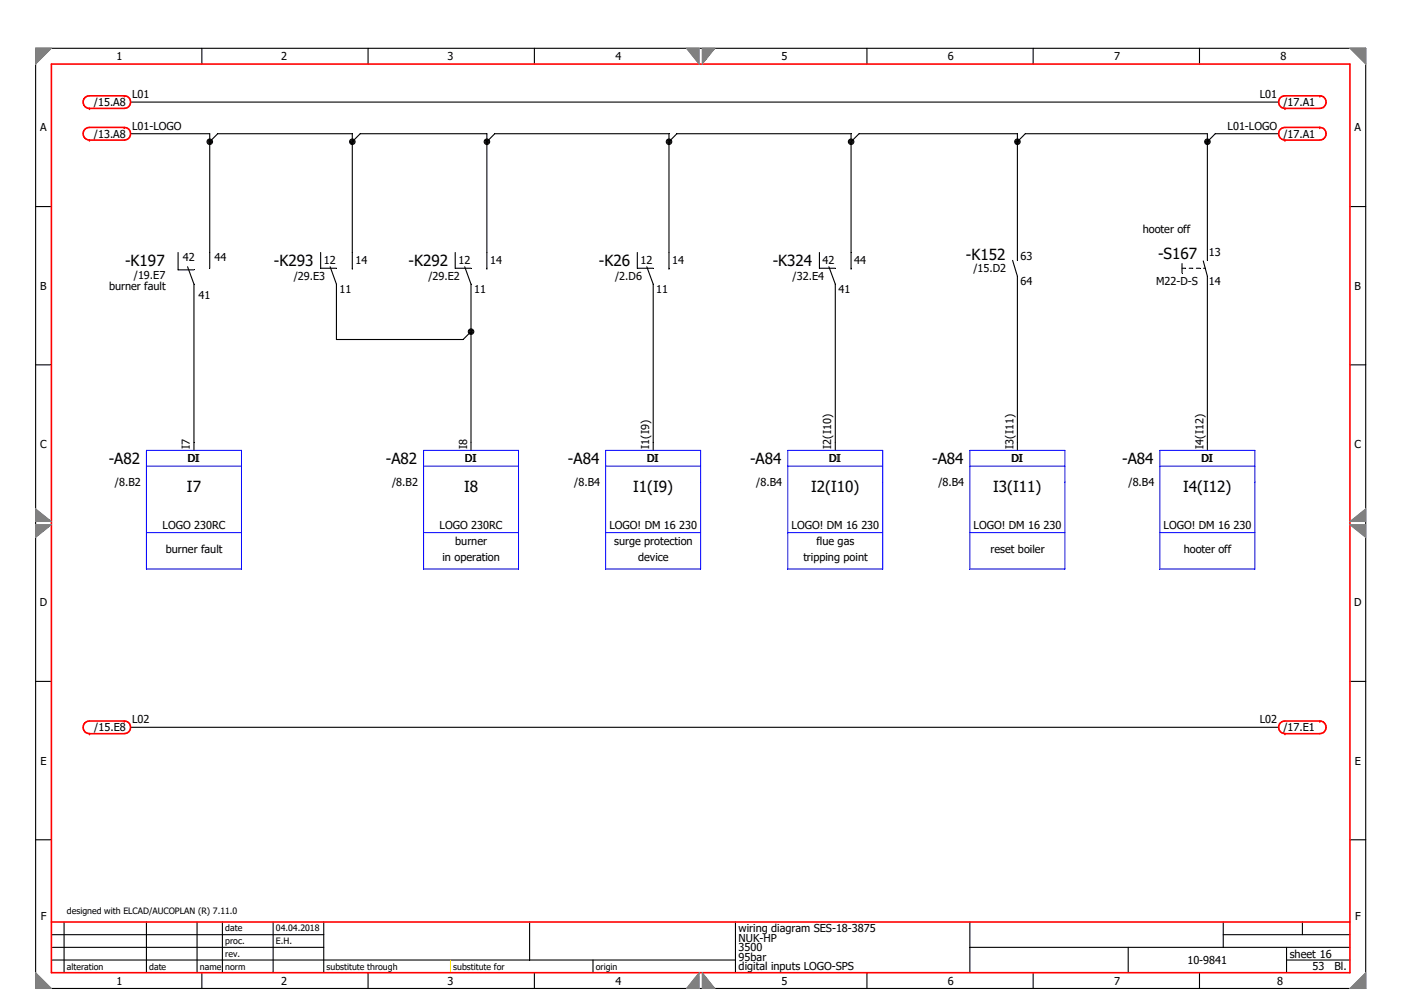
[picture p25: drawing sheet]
<svg xmlns="http://www.w3.org/2000/svg" width="297mm" height="210mm" viewBox="0 0 297 210" stroke-linecap="round" stroke-linejoin="round" font-family="sans-serif">
<defs><g id="words">
<g font-size="3.2">
<text x="26.5" y="56.4">-K197</text>
<text x="58.1" y="56.4">-K293</text>
<text x="86.6" y="56.4">-K292</text>
<text x="127" y="56.4">-K26</text>
<text x="163.8" y="56.4">-K324</text>
<text x="204.8" y="55.1">-K152</text>
<text x="245.5" y="54.9">-S167</text>
<text x="23" y="98.4">-A82</text>
<text x="81.8" y="98.4">-A82</text>
<text x="120.4" y="98.4">-A84</text>
<text x="159" y="98.4">-A84</text>
<text x="197.6" y="98.4">-A84</text>
<text x="237.9" y="98.4">-A84</text>
<text x="39.6" y="104.4">I7</text>
<text x="98.4" y="104.4">I8</text>
<text x="134.3" y="104.4">I1(I9)</text>
<text x="172" y="104.4">I2(I10)</text>
<text x="210.6" y="104.4">I3(I11)</text>
<text x="250.9" y="104.4">I4(I12)</text>
</g>
<g font-size="2.3">
<text x="24.7" y="12.8">1</text>
<text x="59.6" y="12.8">2</text>
<text x="94.9" y="12.8">3</text>
<text x="130.5" y="12.8">4</text>
<text x="165.7" y="12.8">5</text>
<text x="201" y="12.8">6</text>
<text x="236.2" y="12.8">7</text>
<text x="271.5" y="12.8">8</text>
<text x="19.9" y="22.5">/15.A8</text>
<text x="28" y="20.8">L01</text>
<text x="267.1" y="20.8">L01</text>
<text x="272.1" y="22.5">/17.A1</text>
<text x="8.5" y="27.9">A</text>
<text x="19.9" y="29.2">/13.A8</text>
<text x="28" y="27.5">L01-LOGO</text>
<text x="260.3" y="27.5">L01-LOGO</text>
<text x="272.1" y="29.2">/17.A1</text>
<text x="287.2" y="27.9">A</text>
<text x="242.3" y="49.4">hooter off</text>
<text x="28.4" y="59.1">/19.E7</text>
<text x="38.8" y="55.4">42</text>
<text x="45.5" y="55.4">44</text>
<text x="62.3" y="59.4">/29.E3</text>
<text x="68.6" y="56.1">12</text>
<text x="75.4" y="56.1">14</text>
<text x="90.8" y="59.4">/29.E2</text>
<text x="97.2" y="56.1">12</text>
<text x="103.9" y="56.1">14</text>
<text x="130.4" y="59.4">/2.D6</text>
<text x="135.8" y="56.1">12</text>
<text x="142.5" y="56.1">14</text>
<text x="168.1" y="59.4">/32.E4</text>
<text x="174.4" y="56.1">42</text>
<text x="181.1" y="56.1">44</text>
<text x="206.4" y="57.7">/15.D2</text>
<text x="216.4" y="55.1">63</text>
<text x="256.3" y="54.4">13</text>
<text x="8.5" y="61.4">B</text>
<text x="23.1" y="61.4">burner fault</text>
<text x="42.1" y="63.5">41</text>
<text x="72" y="62.1">11</text>
<text x="100.5" y="62.1">11</text>
<text x="139.1" y="62.1">11</text>
<text x="177.8" y="62.1">41</text>
<text x="216.4" y="60.4">64</text>
<text x="245.1" y="60.4">M22-D-S</text>
<text x="256.3" y="60.4">14</text>
<text x="287.2" y="61.4">B</text>
<text x="8.5" y="95">C</text>
<text x="40.3" y="95.2" transform="rotate(-90 40.3 95.2)">I7</text>
<text x="99" y="95.2" transform="rotate(-90 99 95.2)">I8</text>
<text x="137.6" y="95.2" transform="rotate(-90 137.6 95.2)">I1(I9)</text>
<text x="176.3" y="95.2" transform="rotate(-90 176.3 95.2)">I2(I10)</text>
<text x="214.9" y="95.2" transform="rotate(-90 214.9 95.2)">I3(I11)</text>
<text x="255.1" y="95.2" transform="rotate(-90 255.1 95.2)">I4(I12)</text>
<text x="287.2" y="95">C</text>
<text x="39.9" y="98">DI</text>
<text x="98.7" y="98">DI</text>
<text x="137.3" y="98">DI</text>
<text x="175.9" y="98">DI</text>
<text x="214.5" y="98">DI</text>
<text x="254.8" y="98">DI</text>
<text x="24.4" y="103.1">/8.B2</text>
<text x="83.1" y="103.1">/8.B2</text>
<text x="121.7" y="103.1">/8.B4</text>
<text x="160.4" y="103.1">/8.B4</text>
<text x="199" y="103.1">/8.B4</text>
<text x="239.3" y="103.1">/8.B4</text>
<text x="34.5" y="112.1">LOGO 230RC</text>
<text x="93.2" y="112.1">LOGO 230RC</text>
<text x="129.2" y="112.1">LOGO! DM 16 230</text>
<text x="167.8" y="112.1">LOGO! DM 16 230</text>
<text x="206.4" y="112.1">LOGO! DM 16 230</text>
<text x="246.7" y="112.1">LOGO! DM 16 230</text>
<text x="35.2" y="117.3">burner fault</text>
<text x="93.8" y="119">in operation</text>
<text x="96.5" y="115.7">burner</text>
<text x="130.2" y="115.7">surge protection</text>
<text x="135.3" y="119">device</text>
<text x="170.3" y="119">tripping point</text>
<text x="173.1" y="115.7">flue gas</text>
<text x="210" y="117.3">reset boiler</text>
<text x="251" y="117.3">hooter off</text>
<text x="8.4" y="128.6">D</text>
<text x="287.1" y="128.6">D</text>
<text x="20" y="155.1">/15.E8</text>
<text x="28" y="153.4">L02</text>
<text x="267.1" y="153.4">L02</text>
<text x="272.1" y="155.1">/17.E1</text>
<text x="8.6" y="162.2">E</text>
<text x="287.2" y="162.2">E</text>
<text x="8.6" y="195.1">F</text>
<text x="156.6" y="197.7">wiring diagram SES-18-3875</text>
<text x="287.3" y="195.1">F</text>
<text x="156.6" y="201.8">3500</text>
<text x="156.6" y="199.8">NUK-HP</text>
<text x="156.6" y="203.8">95bar</text>
<text x="273.4" y="203.1">sheet 16</text>
<text x="24.7" y="208.8">1</text>
<text x="59.6" y="208.8">2</text>
<text x="94.9" y="208.8">3</text>
<text x="130.5" y="208.8">4</text>
<text x="156.6" y="205.8">digital inputs LOGO-SPS</text>
<text x="165.7" y="208.8">5</text>
<text x="201" y="208.8">6</text>
<text x="236.2" y="208.8">7</text>
<text x="251.8" y="204.5">10-9841</text>
<text x="270.8" y="208.8">8</text>
<text x="278.3" y="205.8">53</text>
<text x="283" y="205.8">Bl.</text>
</g>
<g font-size="1.9">
<text x="14.2" y="193.9">designed with ELCAD/AUCOPLAN (R) 7.11.0</text>
<text x="47.8" y="197.6">date</text>
<text x="58.5" y="197.6">04.04.2018</text>
<text x="47.8" y="200.3">proc.</text>
<text x="47.8" y="202.9">rev.</text>
<text x="58.5" y="200.3">E.H.</text>
<text x="14.2" y="205.6">alteration</text>
<text x="31.6" y="205.6">date</text>
<text x="42.4" y="205.6">name</text>
<text x="47.8" y="205.6">norm</text>
<text x="69.3" y="205.6">substitute through</text>
<text x="96.1" y="205.6">substitute for</text>
<text x="126.3" y="205.6">origin</text>
</g>
</g></defs>
<g fill="none" stroke="#000" stroke-width=".23">
<path d="M7.6 10.2h282v199.5h-282zM42.8 10.2v3.4M78 10.2v3.4M113.3 10.2v3.4M183.8 10.2v3.4M219.1 10.2v3.4M254.3 10.2v3.4M27.7 28.4h16.8v28.5M27.7 21.7h243.4M44.5 30.1l1.7-1.7h28.5v28.5M74.7 30.1l1.7-1.7h26.8v28.5M103.2 30.1l1.7-1.7h36.9v28.5"/>
<path d="M141.8 30.1l1.7-1.7h36.9v28.5M180.4 30.1l1.7-1.7h33.6v26.8M215.7 30.1l1.7-1.7h38.6v26.8M271.1 28.4h-13.4l-1.7 1.7M7.6 43.8h3.3M37.8 53.6v3.6h3.3M39.8 56.6l1.3 3.7v35.2M68 53.6v3.3h3.3M70 56.6l1.3 3.7v11.7h26.9l1.7-1.7M74.7 56.9h.1M96.5 53.6v3.3h3.4M98.5 56.6l1.4 3.7v35.2"/>
<path d="M103.2 56.9h.1M135.1 53.6v3.3h3.4M137.1 56.6l1.4 3.7v35.2M141.8 56.9h.1M173.7 53.6v3.3h3.4M175.7 56.6l1.4 3.7v35.2M180.4 56.9h.1M214.7 55.2l1 3.4v36.9M250.6 56.9h.8M250.6 55.9v2M252.1 56.9h.8M253.7 56.9h.7"/>
<path d="M255.1 55.4l.9 3.2v36.9M255.2 56.9h.3M286.2 43.8h3.4M7.6 77.4h3.3M286.2 77.4h3.4M7.6 144.5h3.3M27.7 154.3h243.4M286.2 144.5h3.4M7.6 178.1h3.3M286.2 178.1h3.4M10.9 198.2h57.7M13.6 195.6v10.7"/>
<path d="M31 195.6v10.7M41.8 195.6v10.7M47.2 195.6v10.7M57.9 195.6v10.7M68.6 195.6v10.7M112.3 195.6v8M155.9 195.6v10.7M205.6 195.6v10.7M259.4 198.2h26.8M259.4 195.6v5.3M276.1 195.6v2.6M10.9 203.6h145"/>
<path d="M10.9 200.9h57.7M42.8 206.3v3.4M78 206.3v3.4M113.3 206.3v3.4M125.7 203.6v2.7M183.8 206.3v3.4M205.6 200.9h80.6M219.1 206.3v3.4M239.2 200.9v5.4M254.3 206.3v3.4M272.8 203.6h13.4M272.8 200.9v5.4"/>
<circle cx="44.5" cy="30.1" r=".42"/>
<circle cx="44.5" cy="30.1" r=".58"/>
<circle cx="44.5" cy="30.1" r=".24"/>
<circle cx="74.7" cy="30.1" r=".42"/>
<circle cx="74.7" cy="30.1" r=".58"/>
<circle cx="74.7" cy="30.1" r=".24"/>
<circle cx="103.2" cy="30.1" r=".42"/>
<circle cx="103.2" cy="30.1" r=".58"/>
<circle cx="103.2" cy="30.1" r=".24"/>
<circle cx="141.8" cy="30.1" r=".42"/>
<circle cx="141.8" cy="30.1" r=".58"/>
<circle cx="141.8" cy="30.1" r=".24"/>
<circle cx="180.4" cy="30.1" r=".42"/>
<circle cx="180.5" cy="30.1" r=".58"/>
<circle cx="180.5" cy="30.1" r=".24"/>
<circle cx="215.7" cy="30.1" r=".42"/>
<circle cx="215.7" cy="30.1" r=".58"/>
<circle cx="215.7" cy="30.1" r=".24"/>
<circle cx="256" cy="30.1" r=".42"/>
<circle cx="256" cy="30.1" r=".58"/>
<circle cx="256" cy="30.1" r=".24"/>
<circle cx="99.9" cy="70.3" r=".42"/>
<circle cx="99.9" cy="70.3" r=".58"/>
<circle cx="99.9" cy="70.3" r=".24"/>
</g>
<path d="M95.5 203.6v2.7" fill="none" stroke="#ff0" stroke-width=".21"/>
<path d="M10.9 195.6h275.3" fill="none" stroke="#f00" stroke-width=".34"/>
<path d="M286.2 13.6v192.7" fill="none" stroke="#f00" stroke-width=".34"/>
<path d="M10.9 206.3h275.3" fill="none" stroke="#f00" stroke-width=".34"/>
<path d="M10.9 13.6v192.7" fill="none" stroke="#f00" stroke-width=".34"/>
<path d="M10.9 13.6h275.3" fill="none" stroke="#f00" stroke-width=".34"/>
<path d="M26.7 22.9l-.4 .1" fill="none" stroke="#f00" stroke-width=".34"/>
<path d="M27 22.8l-.3 .1" fill="none" stroke="#f00" stroke-width=".34"/>
<path d="M27.3 22.6l-.3 .2" fill="none" stroke="#f00" stroke-width=".34"/>
<path d="M27.5 22.3l-.2 .3" fill="none" stroke="#f00" stroke-width=".34"/>
<path d="M27.6 22l-.1 .3" fill="none" stroke="#f00" stroke-width=".34"/>
<path d="M27.7 21.7l-.1 .3" fill="none" stroke="#f00" stroke-width=".34"/>
<path d="M27.6 21.3l.1 .4" fill="none" stroke="#f00" stroke-width=".34"/>
<path d="M27.5 21l.1 .3" fill="none" stroke="#f00" stroke-width=".34"/>
<path d="M27.3 20.7l.2 .3" fill="none" stroke="#f00" stroke-width=".34"/>
<path d="M27 20.5l.3 .2" fill="none" stroke="#f00" stroke-width=".34"/>
<path d="M26.7 20.4l.3 .1" fill="none" stroke="#f00" stroke-width=".34"/>
<path d="M26.3 20.3l.4 .1" fill="none" stroke="#f00" stroke-width=".34"/>
<circle cx="26.3" cy="20.3" r=".17" fill="#f00"/>
<path d="M19 20.3h7.3" fill="none" stroke="#f00" stroke-width=".34"/>
<path d="M19 23h7.3" fill="none" stroke="#f00" stroke-width=".34"/>
<path d="M19 20.3l-.4 .1" fill="none" stroke="#f00" stroke-width=".34"/>
<path d="M18.6 20.4l-.3 .1" fill="none" stroke="#f00" stroke-width=".34"/>
<path d="M18.3 20.5l-.3 .2" fill="none" stroke="#f00" stroke-width=".34"/>
<path d="M18 20.7l-.2 .3" fill="none" stroke="#f00" stroke-width=".34"/>
<path d="M17.8 21l-.1 .3" fill="none" stroke="#f00" stroke-width=".34"/>
<path d="M17.7 21.3l-.1 .4" fill="none" stroke="#f00" stroke-width=".34"/>
<path d="M17.6 21.7l.1 .3" fill="none" stroke="#f00" stroke-width=".34"/>
<path d="M17.7 22l.1 .3" fill="none" stroke="#f00" stroke-width=".34"/>
<path d="M17.8 22.3l.2 .3" fill="none" stroke="#f00" stroke-width=".34"/>
<path d="M18 22.6l.3 .2" fill="none" stroke="#f00" stroke-width=".34"/>
<path d="M18.3 22.8l.3 .1" fill="none" stroke="#f00" stroke-width=".34"/>
<path d="M18.6 22.9l.4 .1" fill="none" stroke="#f00" stroke-width=".34"/>
<circle cx="19" cy="23" r=".17" fill="#f00"/>
<path d="M26.7 29.7h-.4" fill="none" stroke="#f00" stroke-width=".34"/>
<path d="M27 29.5l-.3 .2" fill="none" stroke="#f00" stroke-width=".34"/>
<path d="M27.3 29.3l-.3 .2" fill="none" stroke="#f00" stroke-width=".34"/>
<path d="M27.5 29l-.2 .3" fill="none" stroke="#f00" stroke-width=".34"/>
<path d="M27.6 28.7l-.1 .3" fill="none" stroke="#f00" stroke-width=".34"/>
<path d="M27.7 28.4l-.1 .3" fill="none" stroke="#f00" stroke-width=".34"/>
<path d="M27.6 28l.1 .4" fill="none" stroke="#f00" stroke-width=".34"/>
<path d="M27.5 27.7l.1 .3" fill="none" stroke="#f00" stroke-width=".34"/>
<path d="M27.3 27.4l.2 .3" fill="none" stroke="#f00" stroke-width=".34"/>
<path d="M27 27.2l.3 .2" fill="none" stroke="#f00" stroke-width=".34"/>
<path d="M26.7 27.1l.3 .1" fill="none" stroke="#f00" stroke-width=".34"/>
<path d="M26.3 27l.4 .1" fill="none" stroke="#f00" stroke-width=".34"/>
<circle cx="26.3" cy="27" r=".17" fill="#f00"/>
<path d="M19 27h7.3" fill="none" stroke="#f00" stroke-width=".34"/>
<path d="M19 29.7h7.3" fill="none" stroke="#f00" stroke-width=".34"/>
<path d="M19 27l-.4 .1" fill="none" stroke="#f00" stroke-width=".34"/>
<path d="M18.6 27.1l-.3 .1" fill="none" stroke="#f00" stroke-width=".34"/>
<path d="M18.3 27.2l-.3 .2" fill="none" stroke="#f00" stroke-width=".34"/>
<path d="M18 27.4l-.2 .3" fill="none" stroke="#f00" stroke-width=".34"/>
<path d="M17.8 27.7l-.1 .3" fill="none" stroke="#f00" stroke-width=".34"/>
<path d="M17.7 28l-.1 .4" fill="none" stroke="#f00" stroke-width=".34"/>
<path d="M17.6 28.4l.1 .3" fill="none" stroke="#f00" stroke-width=".34"/>
<path d="M17.7 28.7l.1 .3" fill="none" stroke="#f00" stroke-width=".34"/>
<path d="M17.8 29l.2 .3" fill="none" stroke="#f00" stroke-width=".34"/>
<path d="M18 29.3l.3 .2" fill="none" stroke="#f00" stroke-width=".34"/>
<path d="M18.3 29.5l.3 .2" fill="none" stroke="#f00" stroke-width=".34"/>
<path d="M18.6 29.7h.4" fill="none" stroke="#f00" stroke-width=".34"/>
<circle cx="19" cy="29.7" r=".17" fill="#f00"/>
<path d="M26.7 155.6h-.4" fill="none" stroke="#f00" stroke-width=".34"/>
<path d="M27 155.4l-.3 .2" fill="none" stroke="#f00" stroke-width=".34"/>
<path d="M27.3 155.2l-.3 .2" fill="none" stroke="#f00" stroke-width=".34"/>
<path d="M27.5 154.9l-.2 .3" fill="none" stroke="#f00" stroke-width=".34"/>
<path d="M27.6 154.6l-.1 .3" fill="none" stroke="#f00" stroke-width=".34"/>
<path d="M27.7 154.3l-.1 .3" fill="none" stroke="#f00" stroke-width=".34"/>
<path d="M27.6 153.9l.1 .4" fill="none" stroke="#f00" stroke-width=".34"/>
<path d="M27.5 153.6l.1 .3" fill="none" stroke="#f00" stroke-width=".34"/>
<path d="M27.3 153.3l.2 .3" fill="none" stroke="#f00" stroke-width=".34"/>
<path d="M27 153.1l.3 .2" fill="none" stroke="#f00" stroke-width=".34"/>
<path d="M26.7 153l.3 .1" fill="none" stroke="#f00" stroke-width=".34"/>
<path d="M26.3 152.9l.4 .1" fill="none" stroke="#f00" stroke-width=".34"/>
<circle cx="26.3" cy="152.9" r=".17" fill="#f00"/>
<path d="M19 152.9h7.3" fill="none" stroke="#f00" stroke-width=".34"/>
<path d="M19 155.6h7.3" fill="none" stroke="#f00" stroke-width=".34"/>
<path d="M19 152.9l-.4 .1" fill="none" stroke="#f00" stroke-width=".34"/>
<path d="M18.6 153l-.3 .1" fill="none" stroke="#f00" stroke-width=".34"/>
<path d="M18.3 153.1l-.3 .2" fill="none" stroke="#f00" stroke-width=".34"/>
<path d="M18 153.3l-.2 .3" fill="none" stroke="#f00" stroke-width=".34"/>
<path d="M17.8 153.6l-.1 .3" fill="none" stroke="#f00" stroke-width=".34"/>
<path d="M17.7 153.9l-.1 .4" fill="none" stroke="#f00" stroke-width=".34"/>
<path d="M17.6 154.3l.1 .3" fill="none" stroke="#f00" stroke-width=".34"/>
<path d="M17.7 154.6l.1 .3" fill="none" stroke="#f00" stroke-width=".34"/>
<path d="M17.8 154.9l.2 .3" fill="none" stroke="#f00" stroke-width=".34"/>
<path d="M18 155.2l.3 .2" fill="none" stroke="#f00" stroke-width=".34"/>
<path d="M18.3 155.4l.3 .2" fill="none" stroke="#f00" stroke-width=".34"/>
<path d="M18.6 155.6h.4" fill="none" stroke="#f00" stroke-width=".34"/>
<circle cx="19" cy="155.6" r=".17" fill="#f00"/>
<path d="M272.4 20.3l-.3 .1" fill="none" stroke="#f00" stroke-width=".34"/>
<path d="M272.1 20.4l-.3 .1" fill="none" stroke="#f00" stroke-width=".34"/>
<path d="M271.8 20.5l-.3 .2" fill="none" stroke="#f00" stroke-width=".34"/>
<path d="M271.5 20.7l-.2 .3" fill="none" stroke="#f00" stroke-width=".34"/>
<path d="M271.3 21l-.2 .3" fill="none" stroke="#f00" stroke-width=".34"/>
<path d="M271.1 21.3v.4" fill="none" stroke="#f00" stroke-width=".34"/>
<path d="M271.1 21.7v.3" fill="none" stroke="#f00" stroke-width=".34"/>
<path d="M271.1 22l.2 .3" fill="none" stroke="#f00" stroke-width=".34"/>
<path d="M271.3 22.3l.2 .3" fill="none" stroke="#f00" stroke-width=".34"/>
<path d="M271.5 22.6l.3 .2" fill="none" stroke="#f00" stroke-width=".34"/>
<path d="M271.8 22.8l.3 .1" fill="none" stroke="#f00" stroke-width=".34"/>
<path d="M272.1 22.9l.3 .1" fill="none" stroke="#f00" stroke-width=".34"/>
<circle cx="272.4" cy="23" r=".17" fill="#f00"/>
<path d="M272.4 20.3h7.4" fill="none" stroke="#f00" stroke-width=".34"/>
<path d="M272.4 23h7.4" fill="none" stroke="#f00" stroke-width=".34"/>
<path d="M280.2 22.9l-.4 .1" fill="none" stroke="#f00" stroke-width=".34"/>
<path d="M280.5 22.8l-.3 .1" fill="none" stroke="#f00" stroke-width=".34"/>
<path d="M280.8 22.6l-.3 .2" fill="none" stroke="#f00" stroke-width=".34"/>
<path d="M281 22.3l-.2 .3" fill="none" stroke="#f00" stroke-width=".34"/>
<path d="M281.1 22l-.1 .3" fill="none" stroke="#f00" stroke-width=".34"/>
<path d="M281.2 21.7l-.1 .3" fill="none" stroke="#f00" stroke-width=".34"/>
<path d="M281.1 21.3l.1 .4" fill="none" stroke="#f00" stroke-width=".34"/>
<path d="M281 21l.1 .3" fill="none" stroke="#f00" stroke-width=".34"/>
<path d="M280.8 20.7l.2 .3" fill="none" stroke="#f00" stroke-width=".34"/>
<path d="M280.5 20.5l.3 .2" fill="none" stroke="#f00" stroke-width=".34"/>
<path d="M280.2 20.4l.3 .1" fill="none" stroke="#f00" stroke-width=".34"/>
<path d="M279.8 20.3l.4 .1" fill="none" stroke="#f00" stroke-width=".34"/>
<circle cx="279.8" cy="20.3" r=".17" fill="#f00"/>
<path d="M272.4 27l-.3 .1" fill="none" stroke="#f00" stroke-width=".34"/>
<path d="M272.1 27.1l-.3 .1" fill="none" stroke="#f00" stroke-width=".34"/>
<path d="M271.8 27.2l-.3 .2" fill="none" stroke="#f00" stroke-width=".34"/>
<path d="M271.5 27.4l-.2 .3" fill="none" stroke="#f00" stroke-width=".34"/>
<path d="M271.3 27.7l-.2 .3" fill="none" stroke="#f00" stroke-width=".34"/>
<path d="M271.1 28v.4" fill="none" stroke="#f00" stroke-width=".34"/>
<path d="M271.1 28.4v.3" fill="none" stroke="#f00" stroke-width=".34"/>
<path d="M271.1 28.7l.2 .3" fill="none" stroke="#f00" stroke-width=".34"/>
<path d="M271.3 29l.2 .3" fill="none" stroke="#f00" stroke-width=".34"/>
<path d="M271.5 29.3l.3 .2" fill="none" stroke="#f00" stroke-width=".34"/>
<path d="M271.8 29.5l.3 .2" fill="none" stroke="#f00" stroke-width=".34"/>
<path d="M272.1 29.7h.3" fill="none" stroke="#f00" stroke-width=".34"/>
<circle cx="272.4" cy="29.7" r=".17" fill="#f00"/>
<path d="M272.4 27h7.4" fill="none" stroke="#f00" stroke-width=".34"/>
<path d="M272.4 29.7h7.4" fill="none" stroke="#f00" stroke-width=".34"/>
<path d="M280.2 29.7h-.4" fill="none" stroke="#f00" stroke-width=".34"/>
<path d="M280.5 29.5l-.3 .2" fill="none" stroke="#f00" stroke-width=".34"/>
<path d="M280.8 29.3l-.3 .2" fill="none" stroke="#f00" stroke-width=".34"/>
<path d="M281 29l-.2 .3" fill="none" stroke="#f00" stroke-width=".34"/>
<path d="M281.1 28.7l-.1 .3" fill="none" stroke="#f00" stroke-width=".34"/>
<path d="M281.2 28.4l-.1 .3" fill="none" stroke="#f00" stroke-width=".34"/>
<path d="M281.1 28l.1 .4" fill="none" stroke="#f00" stroke-width=".34"/>
<path d="M281 27.7l.1 .3" fill="none" stroke="#f00" stroke-width=".34"/>
<path d="M280.8 27.4l.2 .3" fill="none" stroke="#f00" stroke-width=".34"/>
<path d="M280.5 27.2l.3 .2" fill="none" stroke="#f00" stroke-width=".34"/>
<path d="M280.2 27.1l.3 .1" fill="none" stroke="#f00" stroke-width=".34"/>
<path d="M279.8 27l.4 .1" fill="none" stroke="#f00" stroke-width=".34"/>
<circle cx="279.8" cy="27" r=".17" fill="#f00"/>
<path d="M272.4 152.9l-.3 .1" fill="none" stroke="#f00" stroke-width=".34"/>
<path d="M272.1 153l-.3 .1" fill="none" stroke="#f00" stroke-width=".34"/>
<path d="M271.8 153.1l-.3 .2" fill="none" stroke="#f00" stroke-width=".34"/>
<path d="M271.5 153.3l-.2 .3" fill="none" stroke="#f00" stroke-width=".34"/>
<path d="M271.3 153.6l-.2 .3" fill="none" stroke="#f00" stroke-width=".34"/>
<path d="M271.1 153.9v.4" fill="none" stroke="#f00" stroke-width=".34"/>
<path d="M271.1 154.3v.3" fill="none" stroke="#f00" stroke-width=".34"/>
<path d="M271.1 154.6l.2 .3" fill="none" stroke="#f00" stroke-width=".34"/>
<path d="M271.3 154.9l.2 .3" fill="none" stroke="#f00" stroke-width=".34"/>
<path d="M271.5 155.2l.3 .2" fill="none" stroke="#f00" stroke-width=".34"/>
<path d="M271.8 155.4l.3 .2" fill="none" stroke="#f00" stroke-width=".34"/>
<path d="M272.1 155.6h.3" fill="none" stroke="#f00" stroke-width=".34"/>
<circle cx="272.4" cy="155.6" r=".17" fill="#f00"/>
<path d="M272.4 152.9h7.4" fill="none" stroke="#f00" stroke-width=".34"/>
<path d="M272.4 155.6h7.4" fill="none" stroke="#f00" stroke-width=".34"/>
<path d="M280.2 155.6h-.4" fill="none" stroke="#f00" stroke-width=".34"/>
<path d="M280.5 155.4l-.3 .2" fill="none" stroke="#f00" stroke-width=".34"/>
<path d="M280.8 155.2l-.3 .2" fill="none" stroke="#f00" stroke-width=".34"/>
<path d="M281 154.9l-.2 .3" fill="none" stroke="#f00" stroke-width=".34"/>
<path d="M281.1 154.6l-.1 .3" fill="none" stroke="#f00" stroke-width=".34"/>
<path d="M281.2 154.3l-.1 .3" fill="none" stroke="#f00" stroke-width=".34"/>
<path d="M281.1 153.9l.1 .4" fill="none" stroke="#f00" stroke-width=".34"/>
<path d="M281 153.6l.1 .3" fill="none" stroke="#f00" stroke-width=".34"/>
<path d="M280.8 153.3l.2 .3" fill="none" stroke="#f00" stroke-width=".34"/>
<path d="M280.5 153.1l.3 .2" fill="none" stroke="#f00" stroke-width=".34"/>
<path d="M280.2 153l.3 .1" fill="none" stroke="#f00" stroke-width=".34"/>
<path d="M279.8 152.9l.4 .1" fill="none" stroke="#f00" stroke-width=".34"/>
<circle cx="279.8" cy="152.9" r=".17" fill="#f00"/>
<path d="M145.5 10.2l2.7 3.4" fill="none" stroke="#808080" stroke-width=".21"/>
<path d="M148.2 10.2v3.4" fill="none" stroke="#808080" stroke-width=".21"/>
<path d="M145.5 10.2h2.7" fill="none" stroke="#808080" stroke-width=".21"/>
<path d="M148.1 13.4h.1" fill="none" stroke="#808080" stroke-width=".21"/>
<path d="M148.1 13.3h.1" fill="none" stroke="#808080" stroke-width=".21"/>
<path d="M148 13.3h.2" fill="none" stroke="#808080" stroke-width=".21"/>
<path d="M147.9 13.2h.3" fill="none" stroke="#808080" stroke-width=".21"/>
<path d="M147.9 13.1h.3" fill="none" stroke="#808080" stroke-width=".21"/>
<path d="M147.8 13h.4" fill="none" stroke="#808080" stroke-width=".21"/>
<path d="M147.7 12.9h.5" fill="none" stroke="#808080" stroke-width=".21"/>
<path d="M147.7 12.8h.5" fill="none" stroke="#808080" stroke-width=".21"/>
<path d="M147.6 12.8h.6" fill="none" stroke="#808080" stroke-width=".21"/>
<path d="M147.5 12.7h.7" fill="none" stroke="#808080" stroke-width=".21"/>
<path d="M147.5 12.6h.7" fill="none" stroke="#808080" stroke-width=".21"/>
<path d="M147.4 12.5h.8" fill="none" stroke="#808080" stroke-width=".21"/>
<path d="M147.3 12.4h.9" fill="none" stroke="#808080" stroke-width=".21"/>
<path d="M147.3 12.3h.9" fill="none" stroke="#808080" stroke-width=".21"/>
<path d="M147.2 12.3h1" fill="none" stroke="#808080" stroke-width=".21"/>
<path d="M147.1 12.2h1.1" fill="none" stroke="#808080" stroke-width=".21"/>
<path d="M147.1 12.1h1.1" fill="none" stroke="#808080" stroke-width=".21"/>
<path d="M147 12h1.2" fill="none" stroke="#808080" stroke-width=".21"/>
<path d="M146.9 11.9h1.3" fill="none" stroke="#808080" stroke-width=".21"/>
<path d="M146.9 11.8h1.3" fill="none" stroke="#808080" stroke-width=".21"/>
<path d="M146.8 11.7h1.4" fill="none" stroke="#808080" stroke-width=".21"/>
<path d="M146.7 11.7h1.5" fill="none" stroke="#808080" stroke-width=".21"/>
<path d="M146.7 11.6h1.5" fill="none" stroke="#808080" stroke-width=".21"/>
<path d="M146.6 11.5h1.6" fill="none" stroke="#808080" stroke-width=".21"/>
<path d="M146.5 11.4h1.7" fill="none" stroke="#808080" stroke-width=".21"/>
<path d="M146.4 11.3h1.8" fill="none" stroke="#808080" stroke-width=".21"/>
<path d="M146.4 11.2h1.8" fill="none" stroke="#808080" stroke-width=".21"/>
<path d="M146.3 11.2h1.9" fill="none" stroke="#808080" stroke-width=".21"/>
<path d="M146.3 11.1h1.9" fill="none" stroke="#808080" stroke-width=".21"/>
<path d="M146.2 11h2" fill="none" stroke="#808080" stroke-width=".21"/>
<path d="M146.1 10.9h2.1" fill="none" stroke="#808080" stroke-width=".21"/>
<path d="M146 10.8h2.2" fill="none" stroke="#808080" stroke-width=".21"/>
<path d="M146 10.7h2.2" fill="none" stroke="#808080" stroke-width=".21"/>
<path d="M145.9 10.7h2.3" fill="none" stroke="#808080" stroke-width=".21"/>
<path d="M145.9 10.6h2.3" fill="none" stroke="#808080" stroke-width=".21"/>
<path d="M145.8 10.5h2.4" fill="none" stroke="#808080" stroke-width=".21"/>
<path d="M145.7 10.4h2.5" fill="none" stroke="#808080" stroke-width=".21"/>
<path d="M145.6 10.3h2.6" fill="none" stroke="#808080" stroke-width=".21"/>
<path d="M145.6 10.2h2.6" fill="none" stroke="#808080" stroke-width=".21"/>
<path d="M148.9 10.2v3.4" fill="none" stroke="#808080" stroke-width=".21"/>
<path d="M151.6 10.2l-2.7 3.4" fill="none" stroke="#808080" stroke-width=".21"/>
<path d="M148.9 10.2h2.7" fill="none" stroke="#808080" stroke-width=".21"/>
<path d="M148.9 13.4h.1" fill="none" stroke="#808080" stroke-width=".21"/>
<path d="M148.9 13.3h.1" fill="none" stroke="#808080" stroke-width=".21"/>
<path d="M148.9 13.3h.2" fill="none" stroke="#808080" stroke-width=".21"/>
<path d="M148.9 13.2h.3" fill="none" stroke="#808080" stroke-width=".21"/>
<path d="M148.9 13.1h.3" fill="none" stroke="#808080" stroke-width=".21"/>
<path d="M148.9 13h.4" fill="none" stroke="#808080" stroke-width=".21"/>
<path d="M148.9 12.9h.5" fill="none" stroke="#808080" stroke-width=".21"/>
<path d="M148.9 12.8h.5" fill="none" stroke="#808080" stroke-width=".21"/>
<path d="M148.9 12.8h.6" fill="none" stroke="#808080" stroke-width=".21"/>
<path d="M148.9 12.7h.7" fill="none" stroke="#808080" stroke-width=".21"/>
<path d="M148.9 12.6h.7" fill="none" stroke="#808080" stroke-width=".21"/>
<path d="M148.9 12.5h.8" fill="none" stroke="#808080" stroke-width=".21"/>
<path d="M148.9 12.4h.9" fill="none" stroke="#808080" stroke-width=".21"/>
<path d="M148.9 12.3h.9" fill="none" stroke="#808080" stroke-width=".21"/>
<path d="M148.9 12.3h1" fill="none" stroke="#808080" stroke-width=".21"/>
<path d="M148.9 12.2h1.1" fill="none" stroke="#808080" stroke-width=".21"/>
<path d="M148.9 12.1h1.1" fill="none" stroke="#808080" stroke-width=".21"/>
<path d="M148.9 12h1.2" fill="none" stroke="#808080" stroke-width=".21"/>
<path d="M148.9 11.9h1.3" fill="none" stroke="#808080" stroke-width=".21"/>
<path d="M148.9 11.8h1.3" fill="none" stroke="#808080" stroke-width=".21"/>
<path d="M148.9 11.7h1.4" fill="none" stroke="#808080" stroke-width=".21"/>
<path d="M148.9 11.7h1.5" fill="none" stroke="#808080" stroke-width=".21"/>
<path d="M148.9 11.6h1.5" fill="none" stroke="#808080" stroke-width=".21"/>
<path d="M148.9 11.5h1.6" fill="none" stroke="#808080" stroke-width=".21"/>
<path d="M148.9 11.4h1.7" fill="none" stroke="#808080" stroke-width=".21"/>
<path d="M148.9 11.3h1.8" fill="none" stroke="#808080" stroke-width=".21"/>
<path d="M148.9 11.2h1.8" fill="none" stroke="#808080" stroke-width=".21"/>
<path d="M148.9 11.2h1.9" fill="none" stroke="#808080" stroke-width=".21"/>
<path d="M148.9 11.1h2" fill="none" stroke="#808080" stroke-width=".21"/>
<path d="M148.9 11h2" fill="none" stroke="#808080" stroke-width=".21"/>
<path d="M148.9 10.9h2.1" fill="none" stroke="#808080" stroke-width=".21"/>
<path d="M148.9 10.8h2.2" fill="none" stroke="#808080" stroke-width=".21"/>
<path d="M148.9 10.7h2.2" fill="none" stroke="#808080" stroke-width=".21"/>
<path d="M148.9 10.7h2.3" fill="none" stroke="#808080" stroke-width=".21"/>
<path d="M148.9 10.6h2.4" fill="none" stroke="#808080" stroke-width=".21"/>
<path d="M148.9 10.5h2.4" fill="none" stroke="#808080" stroke-width=".21"/>
<path d="M148.9 10.4h2.5" fill="none" stroke="#808080" stroke-width=".21"/>
<path d="M148.9 10.3h2.6" fill="none" stroke="#808080" stroke-width=".21"/>
<path d="M148.9 10.2h2.6" fill="none" stroke="#808080" stroke-width=".21"/>
<path d="M7.6 10.2v3.4" fill="none" stroke="#808080" stroke-width=".21"/>
<path d="M7.6 10.2h3.3" fill="none" stroke="#808080" stroke-width=".21"/>
<path d="M10.9 10.2l-3.3 3.4" fill="none" stroke="#808080" stroke-width=".21"/>
<path d="M7.6 13.4h.1" fill="none" stroke="#808080" stroke-width=".21"/>
<path d="M7.6 13.3h.1" fill="none" stroke="#808080" stroke-width=".21"/>
<path d="M7.6 13.3h.2" fill="none" stroke="#808080" stroke-width=".21"/>
<path d="M7.6 13.2h.3" fill="none" stroke="#808080" stroke-width=".21"/>
<path d="M7.6 13.1h.4" fill="none" stroke="#808080" stroke-width=".21"/>
<path d="M7.6 13h.5" fill="none" stroke="#808080" stroke-width=".21"/>
<path d="M7.6 12.9h.6" fill="none" stroke="#808080" stroke-width=".21"/>
<path d="M7.6 12.8h.7" fill="none" stroke="#808080" stroke-width=".21"/>
<path d="M7.6 12.8h.7" fill="none" stroke="#808080" stroke-width=".21"/>
<path d="M7.6 12.7h.8" fill="none" stroke="#808080" stroke-width=".21"/>
<path d="M7.6 12.6h.9" fill="none" stroke="#808080" stroke-width=".21"/>
<path d="M7.6 12.5h1" fill="none" stroke="#808080" stroke-width=".21"/>
<path d="M7.6 12.4h1.1" fill="none" stroke="#808080" stroke-width=".21"/>
<path d="M7.6 12.3h1.2" fill="none" stroke="#808080" stroke-width=".21"/>
<path d="M7.6 12.3h1.2" fill="none" stroke="#808080" stroke-width=".21"/>
<path d="M7.6 12.2h1.3" fill="none" stroke="#808080" stroke-width=".21"/>
<path d="M7.6 12.1h1.4" fill="none" stroke="#808080" stroke-width=".21"/>
<path d="M7.6 12h1.5" fill="none" stroke="#808080" stroke-width=".21"/>
<path d="M7.6 11.9h1.6" fill="none" stroke="#808080" stroke-width=".21"/>
<path d="M7.6 11.8h1.6" fill="none" stroke="#808080" stroke-width=".21"/>
<path d="M7.6 11.7h1.7" fill="none" stroke="#808080" stroke-width=".21"/>
<path d="M7.6 11.7h1.8" fill="none" stroke="#808080" stroke-width=".21"/>
<path d="M7.6 11.6h1.9" fill="none" stroke="#808080" stroke-width=".21"/>
<path d="M7.6 11.5h2" fill="none" stroke="#808080" stroke-width=".21"/>
<path d="M7.6 11.4h2.1" fill="none" stroke="#808080" stroke-width=".21"/>
<path d="M7.6 11.3h2.2" fill="none" stroke="#808080" stroke-width=".21"/>
<path d="M7.6 11.2h2.2" fill="none" stroke="#808080" stroke-width=".21"/>
<path d="M7.6 11.2h2.3" fill="none" stroke="#808080" stroke-width=".21"/>
<path d="M7.6 11.1h2.4" fill="none" stroke="#808080" stroke-width=".21"/>
<path d="M7.6 11h2.5" fill="none" stroke="#808080" stroke-width=".21"/>
<path d="M7.6 10.9h2.6" fill="none" stroke="#808080" stroke-width=".21"/>
<path d="M7.6 10.8h2.7" fill="none" stroke="#808080" stroke-width=".21"/>
<path d="M7.6 10.7h2.7" fill="none" stroke="#808080" stroke-width=".21"/>
<path d="M7.6 10.7h2.8" fill="none" stroke="#808080" stroke-width=".21"/>
<path d="M7.6 10.6h2.9" fill="none" stroke="#808080" stroke-width=".21"/>
<path d="M7.6 10.5h3" fill="none" stroke="#808080" stroke-width=".21"/>
<path d="M7.6 10.4h3.1" fill="none" stroke="#808080" stroke-width=".21"/>
<path d="M7.6 10.3h3.2" fill="none" stroke="#808080" stroke-width=".21"/>
<path d="M7.6 10.2h3.3" fill="none" stroke="#808080" stroke-width=".21"/>
<path d="M7.6 111.3v2.7" fill="none" stroke="#808080" stroke-width=".21"/>
<path d="M10.9 111.3l-3.3 2.7" fill="none" stroke="#808080" stroke-width=".21"/>
<path d="M7.6 111.3h3.3" fill="none" stroke="#808080" stroke-width=".21"/>
<path d="M7.6 113.8h.1" fill="none" stroke="#808080" stroke-width=".21"/>
<path d="M7.6 113.7h.2" fill="none" stroke="#808080" stroke-width=".21"/>
<path d="M7.6 113.6h.3" fill="none" stroke="#808080" stroke-width=".21"/>
<path d="M7.6 113.6h.4" fill="none" stroke="#808080" stroke-width=".21"/>
<path d="M7.6 113.5h.5" fill="none" stroke="#808080" stroke-width=".21"/>
<path d="M7.6 113.4h.6" fill="none" stroke="#808080" stroke-width=".21"/>
<path d="M7.6 113.3h.7" fill="none" stroke="#808080" stroke-width=".21"/>
<path d="M7.6 113.2h.8" fill="none" stroke="#808080" stroke-width=".21"/>
<path d="M7.6 113.1h.9" fill="none" stroke="#808080" stroke-width=".21"/>
<path d="M7.6 113.1h1" fill="none" stroke="#808080" stroke-width=".21"/>
<path d="M7.6 113h1.2" fill="none" stroke="#808080" stroke-width=".21"/>
<path d="M7.6 112.9h1.2" fill="none" stroke="#808080" stroke-width=".21"/>
<path d="M7.6 112.8h1.4" fill="none" stroke="#808080" stroke-width=".21"/>
<path d="M7.6 112.7h1.5" fill="none" stroke="#808080" stroke-width=".21"/>
<path d="M7.6 112.6h1.6" fill="none" stroke="#808080" stroke-width=".21"/>
<path d="M7.6 112.6h1.7" fill="none" stroke="#808080" stroke-width=".21"/>
<path d="M7.6 112.5h1.8" fill="none" stroke="#808080" stroke-width=".21"/>
<path d="M7.6 112.4h1.9" fill="none" stroke="#808080" stroke-width=".21"/>
<path d="M7.6 112.3h2" fill="none" stroke="#808080" stroke-width=".21"/>
<path d="M7.6 112.2h2.1" fill="none" stroke="#808080" stroke-width=".21"/>
<path d="M7.6 112.1h2.2" fill="none" stroke="#808080" stroke-width=".21"/>
<path d="M7.6 112.1h2.3" fill="none" stroke="#808080" stroke-width=".21"/>
<path d="M7.6 112h2.4" fill="none" stroke="#808080" stroke-width=".21"/>
<path d="M7.6 111.9h2.5" fill="none" stroke="#808080" stroke-width=".21"/>
<path d="M7.6 111.8h2.6" fill="none" stroke="#808080" stroke-width=".21"/>
<path d="M7.6 111.7h2.7" fill="none" stroke="#808080" stroke-width=".21"/>
<path d="M7.6 111.6h2.8" fill="none" stroke="#808080" stroke-width=".21"/>
<path d="M7.6 111.5h2.9" fill="none" stroke="#808080" stroke-width=".21"/>
<path d="M7.6 111.5h3" fill="none" stroke="#808080" stroke-width=".21"/>
<path d="M7.6 111.4h3.1" fill="none" stroke="#808080" stroke-width=".21"/>
<path d="M7.6 111.3h3.3" fill="none" stroke="#808080" stroke-width=".21"/>
<path d="M7.6 107.9v2.7" fill="none" stroke="#808080" stroke-width=".21"/>
<path d="M7.6 107.9l3.3 2.7" fill="none" stroke="#808080" stroke-width=".21"/>
<path d="M7.6 110.6h3.3" fill="none" stroke="#808080" stroke-width=".21"/>
<path d="M7.6 110.5h3.1" fill="none" stroke="#808080" stroke-width=".21"/>
<path d="M7.6 110.4h3" fill="none" stroke="#808080" stroke-width=".21"/>
<path d="M7.6 110.4h2.9" fill="none" stroke="#808080" stroke-width=".21"/>
<path d="M7.6 110.3h2.8" fill="none" stroke="#808080" stroke-width=".21"/>
<path d="M7.6 110.2h2.7" fill="none" stroke="#808080" stroke-width=".21"/>
<path d="M7.6 110.1h2.6" fill="none" stroke="#808080" stroke-width=".21"/>
<path d="M7.6 110h2.5" fill="none" stroke="#808080" stroke-width=".21"/>
<path d="M7.6 110h2.4" fill="none" stroke="#808080" stroke-width=".21"/>
<path d="M7.6 109.9h2.3" fill="none" stroke="#808080" stroke-width=".21"/>
<path d="M7.6 109.8h2.2" fill="none" stroke="#808080" stroke-width=".21"/>
<path d="M7.6 109.7h2.1" fill="none" stroke="#808080" stroke-width=".21"/>
<path d="M7.6 109.6h2" fill="none" stroke="#808080" stroke-width=".21"/>
<path d="M7.6 109.5h1.9" fill="none" stroke="#808080" stroke-width=".21"/>
<path d="M7.6 109.5h1.8" fill="none" stroke="#808080" stroke-width=".21"/>
<path d="M7.6 109.4h1.7" fill="none" stroke="#808080" stroke-width=".21"/>
<path d="M7.6 109.3h1.6" fill="none" stroke="#808080" stroke-width=".21"/>
<path d="M7.6 109.2h1.5" fill="none" stroke="#808080" stroke-width=".21"/>
<path d="M7.6 109.1h1.4" fill="none" stroke="#808080" stroke-width=".21"/>
<path d="M7.6 109h1.2" fill="none" stroke="#808080" stroke-width=".21"/>
<path d="M7.6 108.9h1.2" fill="none" stroke="#808080" stroke-width=".21"/>
<path d="M7.6 108.9h1" fill="none" stroke="#808080" stroke-width=".21"/>
<path d="M7.6 108.8h.9" fill="none" stroke="#808080" stroke-width=".21"/>
<path d="M7.6 108.7h.8" fill="none" stroke="#808080" stroke-width=".21"/>
<path d="M7.6 108.6h.7" fill="none" stroke="#808080" stroke-width=".21"/>
<path d="M7.6 108.5h.6" fill="none" stroke="#808080" stroke-width=".21"/>
<path d="M7.6 108.4h.5" fill="none" stroke="#808080" stroke-width=".21"/>
<path d="M7.6 108.4h.4" fill="none" stroke="#808080" stroke-width=".21"/>
<path d="M7.6 108.3h.3" fill="none" stroke="#808080" stroke-width=".21"/>
<path d="M7.6 108.2h.2" fill="none" stroke="#808080" stroke-width=".21"/>
<path d="M7.6 108.1h.1" fill="none" stroke="#808080" stroke-width=".21"/>
<path d="M7.6 206.3v3.4" fill="none" stroke="#808080" stroke-width=".21"/>
<path d="M7.6 209.7h3.3" fill="none" stroke="#808080" stroke-width=".21"/>
<path d="M7.6 206.3l3.3 3.4" fill="none" stroke="#808080" stroke-width=".21"/>
<path d="M7.6 209.6h3.2" fill="none" stroke="#808080" stroke-width=".21"/>
<path d="M7.6 209.5h3.1" fill="none" stroke="#808080" stroke-width=".21"/>
<path d="M7.6 209.4h3" fill="none" stroke="#808080" stroke-width=".21"/>
<path d="M7.6 209.3h2.9" fill="none" stroke="#808080" stroke-width=".21"/>
<path d="M7.6 209.3h2.8" fill="none" stroke="#808080" stroke-width=".21"/>
<path d="M7.6 209.2h2.7" fill="none" stroke="#808080" stroke-width=".21"/>
<path d="M7.6 209.1h2.7" fill="none" stroke="#808080" stroke-width=".21"/>
<path d="M7.6 209h2.6" fill="none" stroke="#808080" stroke-width=".21"/>
<path d="M7.6 208.9h2.5" fill="none" stroke="#808080" stroke-width=".21"/>
<path d="M7.6 208.8h2.4" fill="none" stroke="#808080" stroke-width=".21"/>
<path d="M7.6 208.7h2.3" fill="none" stroke="#808080" stroke-width=".21"/>
<path d="M7.6 208.7h2.2" fill="none" stroke="#808080" stroke-width=".21"/>
<path d="M7.6 208.6h2.2" fill="none" stroke="#808080" stroke-width=".21"/>
<path d="M7.6 208.5h2.1" fill="none" stroke="#808080" stroke-width=".21"/>
<path d="M7.6 208.4h2" fill="none" stroke="#808080" stroke-width=".21"/>
<path d="M7.6 208.3h1.9" fill="none" stroke="#808080" stroke-width=".21"/>
<path d="M7.6 208.2h1.8" fill="none" stroke="#808080" stroke-width=".21"/>
<path d="M7.6 208.2h1.7" fill="none" stroke="#808080" stroke-width=".21"/>
<path d="M7.6 208.1h1.6" fill="none" stroke="#808080" stroke-width=".21"/>
<path d="M7.6 208h1.6" fill="none" stroke="#808080" stroke-width=".21"/>
<path d="M7.6 207.9h1.5" fill="none" stroke="#808080" stroke-width=".21"/>
<path d="M7.6 207.8h1.4" fill="none" stroke="#808080" stroke-width=".21"/>
<path d="M7.6 207.7h1.3" fill="none" stroke="#808080" stroke-width=".21"/>
<path d="M7.6 207.6h1.2" fill="none" stroke="#808080" stroke-width=".21"/>
<path d="M7.6 207.6h1.2" fill="none" stroke="#808080" stroke-width=".21"/>
<path d="M7.6 207.5h1.1" fill="none" stroke="#808080" stroke-width=".21"/>
<path d="M7.6 207.4h1" fill="none" stroke="#808080" stroke-width=".21"/>
<path d="M7.6 207.3h.9" fill="none" stroke="#808080" stroke-width=".21"/>
<path d="M7.6 207.2h.8" fill="none" stroke="#808080" stroke-width=".21"/>
<path d="M7.6 207.2h.7" fill="none" stroke="#808080" stroke-width=".21"/>
<path d="M7.6 207.1h.7" fill="none" stroke="#808080" stroke-width=".21"/>
<path d="M7.6 207h.6" fill="none" stroke="#808080" stroke-width=".21"/>
<path d="M7.6 206.9h.5" fill="none" stroke="#808080" stroke-width=".21"/>
<path d="M7.6 206.8h.4" fill="none" stroke="#808080" stroke-width=".21"/>
<path d="M7.6 206.7h.3" fill="none" stroke="#808080" stroke-width=".21"/>
<path d="M7.6 206.7h.2" fill="none" stroke="#808080" stroke-width=".21"/>
<path d="M7.6 206.6h.1" fill="none" stroke="#808080" stroke-width=".21"/>
<path d="M7.6 206.5h.1" fill="none" stroke="#808080" stroke-width=".21"/>
<path d="M148.2 206.3v3.4" fill="none" stroke="#808080" stroke-width=".21"/>
<path d="M145.5 209.7h2.7" fill="none" stroke="#808080" stroke-width=".21"/>
<path d="M148.2 206.3l-2.7 3.4" fill="none" stroke="#808080" stroke-width=".21"/>
<path d="M145.6 209.6h2.6" fill="none" stroke="#808080" stroke-width=".21"/>
<path d="M145.7 209.5h2.5" fill="none" stroke="#808080" stroke-width=".21"/>
<path d="M145.8 209.4h2.4" fill="none" stroke="#808080" stroke-width=".21"/>
<path d="M145.9 209.3h2.3" fill="none" stroke="#808080" stroke-width=".21"/>
<path d="M145.9 209.3h2.3" fill="none" stroke="#808080" stroke-width=".21"/>
<path d="M146 209.2h2.2" fill="none" stroke="#808080" stroke-width=".21"/>
<path d="M146 209.1h2.2" fill="none" stroke="#808080" stroke-width=".21"/>
<path d="M146.1 209h2.1" fill="none" stroke="#808080" stroke-width=".21"/>
<path d="M146.2 208.9h2" fill="none" stroke="#808080" stroke-width=".21"/>
<path d="M146.3 208.8h1.9" fill="none" stroke="#808080" stroke-width=".21"/>
<path d="M146.3 208.7h1.9" fill="none" stroke="#808080" stroke-width=".21"/>
<path d="M146.4 208.7h1.8" fill="none" stroke="#808080" stroke-width=".21"/>
<path d="M146.4 208.6h1.8" fill="none" stroke="#808080" stroke-width=".21"/>
<path d="M146.5 208.5h1.7" fill="none" stroke="#808080" stroke-width=".21"/>
<path d="M146.6 208.4h1.6" fill="none" stroke="#808080" stroke-width=".21"/>
<path d="M146.7 208.3h1.5" fill="none" stroke="#808080" stroke-width=".21"/>
<path d="M146.7 208.2h1.5" fill="none" stroke="#808080" stroke-width=".21"/>
<path d="M146.8 208.2h1.4" fill="none" stroke="#808080" stroke-width=".21"/>
<path d="M146.9 208.1h1.3" fill="none" stroke="#808080" stroke-width=".21"/>
<path d="M146.9 208h1.3" fill="none" stroke="#808080" stroke-width=".21"/>
<path d="M147 207.9h1.2" fill="none" stroke="#808080" stroke-width=".21"/>
<path d="M147.1 207.8h1.1" fill="none" stroke="#808080" stroke-width=".21"/>
<path d="M147.1 207.7h1.1" fill="none" stroke="#808080" stroke-width=".21"/>
<path d="M147.2 207.6h1" fill="none" stroke="#808080" stroke-width=".21"/>
<path d="M147.3 207.6h.9" fill="none" stroke="#808080" stroke-width=".21"/>
<path d="M147.3 207.5h.9" fill="none" stroke="#808080" stroke-width=".21"/>
<path d="M147.4 207.4h.8" fill="none" stroke="#808080" stroke-width=".21"/>
<path d="M147.5 207.3h.7" fill="none" stroke="#808080" stroke-width=".21"/>
<path d="M147.5 207.2h.7" fill="none" stroke="#808080" stroke-width=".21"/>
<path d="M147.6 207.2h.6" fill="none" stroke="#808080" stroke-width=".21"/>
<path d="M147.7 207.1h.5" fill="none" stroke="#808080" stroke-width=".21"/>
<path d="M147.7 207h.5" fill="none" stroke="#808080" stroke-width=".21"/>
<path d="M147.8 206.9h.4" fill="none" stroke="#808080" stroke-width=".21"/>
<path d="M147.9 206.8h.3" fill="none" stroke="#808080" stroke-width=".21"/>
<path d="M147.9 206.7h.3" fill="none" stroke="#808080" stroke-width=".21"/>
<path d="M148 206.7h.2" fill="none" stroke="#808080" stroke-width=".21"/>
<path d="M148.1 206.6h.1" fill="none" stroke="#808080" stroke-width=".21"/>
<path d="M148.1 206.5h.1" fill="none" stroke="#808080" stroke-width=".21"/>
<path d="M148.9 206.3v3.4" fill="none" stroke="#808080" stroke-width=".21"/>
<path d="M148.9 209.7h2.7" fill="none" stroke="#808080" stroke-width=".21"/>
<path d="M148.9 206.3l2.7 3.4" fill="none" stroke="#808080" stroke-width=".21"/>
<path d="M148.9 209.6h2.6" fill="none" stroke="#808080" stroke-width=".21"/>
<path d="M148.9 209.5h2.5" fill="none" stroke="#808080" stroke-width=".21"/>
<path d="M148.9 209.4h2.4" fill="none" stroke="#808080" stroke-width=".21"/>
<path d="M148.9 209.3h2.4" fill="none" stroke="#808080" stroke-width=".21"/>
<path d="M148.9 209.3h2.3" fill="none" stroke="#808080" stroke-width=".21"/>
<path d="M148.9 209.2h2.2" fill="none" stroke="#808080" stroke-width=".21"/>
<path d="M148.9 209.1h2.2" fill="none" stroke="#808080" stroke-width=".21"/>
<path d="M148.9 209h2.1" fill="none" stroke="#808080" stroke-width=".21"/>
<path d="M148.9 208.9h2" fill="none" stroke="#808080" stroke-width=".21"/>
<path d="M148.9 208.8h2" fill="none" stroke="#808080" stroke-width=".21"/>
<path d="M148.9 208.7h1.9" fill="none" stroke="#808080" stroke-width=".21"/>
<path d="M148.9 208.7h1.8" fill="none" stroke="#808080" stroke-width=".21"/>
<path d="M148.9 208.6h1.8" fill="none" stroke="#808080" stroke-width=".21"/>
<path d="M148.9 208.5h1.7" fill="none" stroke="#808080" stroke-width=".21"/>
<path d="M148.9 208.4h1.6" fill="none" stroke="#808080" stroke-width=".21"/>
<path d="M148.9 208.3h1.5" fill="none" stroke="#808080" stroke-width=".21"/>
<path d="M148.9 208.2h1.5" fill="none" stroke="#808080" stroke-width=".21"/>
<path d="M148.9 208.2h1.4" fill="none" stroke="#808080" stroke-width=".21"/>
<path d="M148.9 208.1h1.3" fill="none" stroke="#808080" stroke-width=".21"/>
<path d="M148.9 208h1.3" fill="none" stroke="#808080" stroke-width=".21"/>
<path d="M148.9 207.9h1.2" fill="none" stroke="#808080" stroke-width=".21"/>
<path d="M148.9 207.8h1.1" fill="none" stroke="#808080" stroke-width=".21"/>
<path d="M148.9 207.7h1.1" fill="none" stroke="#808080" stroke-width=".21"/>
<path d="M148.9 207.6h1" fill="none" stroke="#808080" stroke-width=".21"/>
<path d="M148.9 207.6h.9" fill="none" stroke="#808080" stroke-width=".21"/>
<path d="M148.9 207.5h.9" fill="none" stroke="#808080" stroke-width=".21"/>
<path d="M148.9 207.4h.8" fill="none" stroke="#808080" stroke-width=".21"/>
<path d="M148.9 207.3h.7" fill="none" stroke="#808080" stroke-width=".21"/>
<path d="M148.9 207.2h.7" fill="none" stroke="#808080" stroke-width=".21"/>
<path d="M148.9 207.2h.6" fill="none" stroke="#808080" stroke-width=".21"/>
<path d="M148.9 207.1h.5" fill="none" stroke="#808080" stroke-width=".21"/>
<path d="M148.9 207h.5" fill="none" stroke="#808080" stroke-width=".21"/>
<path d="M148.9 206.9h.4" fill="none" stroke="#808080" stroke-width=".21"/>
<path d="M148.9 206.8h.3" fill="none" stroke="#808080" stroke-width=".21"/>
<path d="M148.9 206.7h.3" fill="none" stroke="#808080" stroke-width=".21"/>
<path d="M148.9 206.7h.2" fill="none" stroke="#808080" stroke-width=".21"/>
<path d="M148.9 206.6h.1" fill="none" stroke="#808080" stroke-width=".21"/>
<path d="M148.9 206.5h.1" fill="none" stroke="#808080" stroke-width=".21"/>
<path d="M289.6 206.3v3.4" fill="none" stroke="#808080" stroke-width=".21"/>
<path d="M286.2 209.7h3.4" fill="none" stroke="#808080" stroke-width=".21"/>
<path d="M289.6 206.3l-3.4 3.4" fill="none" stroke="#808080" stroke-width=".21"/>
<path d="M286.3 209.6h3.2" fill="none" stroke="#808080" stroke-width=".21"/>
<path d="M286.4 209.5h3.1" fill="none" stroke="#808080" stroke-width=".21"/>
<path d="M286.5 209.4h3" fill="none" stroke="#808080" stroke-width=".21"/>
<path d="M286.6 209.3h2.9" fill="none" stroke="#808080" stroke-width=".21"/>
<path d="M286.7 209.3h2.8" fill="none" stroke="#808080" stroke-width=".21"/>
<path d="M286.8 209.2h2.7" fill="none" stroke="#808080" stroke-width=".21"/>
<path d="M286.8 209.1h2.7" fill="none" stroke="#808080" stroke-width=".21"/>
<path d="M286.9 209h2.6" fill="none" stroke="#808080" stroke-width=".21"/>
<path d="M287 208.9h2.5" fill="none" stroke="#808080" stroke-width=".21"/>
<path d="M287.1 208.8h2.4" fill="none" stroke="#808080" stroke-width=".21"/>
<path d="M287.2 208.7h2.3" fill="none" stroke="#808080" stroke-width=".21"/>
<path d="M287.3 208.7h2.2" fill="none" stroke="#808080" stroke-width=".21"/>
<path d="M287.4 208.6h2.1" fill="none" stroke="#808080" stroke-width=".21"/>
<path d="M287.4 208.5h2.1" fill="none" stroke="#808080" stroke-width=".21"/>
<path d="M287.5 208.4h2" fill="none" stroke="#808080" stroke-width=".21"/>
<path d="M287.6 208.3h1.9" fill="none" stroke="#808080" stroke-width=".21"/>
<path d="M287.7 208.2h1.8" fill="none" stroke="#808080" stroke-width=".21"/>
<path d="M287.8 208.2h1.7" fill="none" stroke="#808080" stroke-width=".21"/>
<path d="M287.8 208.1h1.7" fill="none" stroke="#808080" stroke-width=".21"/>
<path d="M287.9 208h1.6" fill="none" stroke="#808080" stroke-width=".21"/>
<path d="M288 207.9h1.5" fill="none" stroke="#808080" stroke-width=".21"/>
<path d="M288.1 207.8h1.4" fill="none" stroke="#808080" stroke-width=".21"/>
<path d="M288.2 207.7h1.3" fill="none" stroke="#808080" stroke-width=".21"/>
<path d="M288.3 207.6h1.2" fill="none" stroke="#808080" stroke-width=".21"/>
<path d="M288.3 207.6h1.2" fill="none" stroke="#808080" stroke-width=".21"/>
<path d="M288.4 207.5h1.1" fill="none" stroke="#808080" stroke-width=".21"/>
<path d="M288.5 207.4h1" fill="none" stroke="#808080" stroke-width=".21"/>
<path d="M288.6 207.3h.9" fill="none" stroke="#808080" stroke-width=".21"/>
<path d="M288.7 207.2h.8" fill="none" stroke="#808080" stroke-width=".21"/>
<path d="M288.8 207.2h.7" fill="none" stroke="#808080" stroke-width=".21"/>
<path d="M288.9 207.1h.6" fill="none" stroke="#808080" stroke-width=".21"/>
<path d="M288.9 207h.6" fill="none" stroke="#808080" stroke-width=".21"/>
<path d="M289 206.9h.5" fill="none" stroke="#808080" stroke-width=".21"/>
<path d="M289.1 206.8h.4" fill="none" stroke="#808080" stroke-width=".21"/>
<path d="M289.2 206.7h.3" fill="none" stroke="#808080" stroke-width=".21"/>
<path d="M289.3 206.7h.2" fill="none" stroke="#808080" stroke-width=".21"/>
<path d="M289.4 206.6h.1" fill="none" stroke="#808080" stroke-width=".21"/>
<path d="M289.5 206.5h.1" fill="none" stroke="#808080" stroke-width=".21"/>
<path d="M286.2 111.3h3.4" fill="none" stroke="#808080" stroke-width=".21"/>
<path d="M289.6 111.3v2.7" fill="none" stroke="#808080" stroke-width=".21"/>
<path d="M286.2 111.3l3.4 2.7" fill="none" stroke="#808080" stroke-width=".21"/>
<path d="M289.5 113.9h.1" fill="none" stroke="#808080" stroke-width=".21"/>
<path d="M289.4 113.8h.1" fill="none" stroke="#808080" stroke-width=".21"/>
<path d="M289.3 113.7h.2" fill="none" stroke="#808080" stroke-width=".21"/>
<path d="M289.2 113.6h.3" fill="none" stroke="#808080" stroke-width=".21"/>
<path d="M289.1 113.6h.4" fill="none" stroke="#808080" stroke-width=".21"/>
<path d="M289 113.5h.5" fill="none" stroke="#808080" stroke-width=".21"/>
<path d="M288.9 113.4h.6" fill="none" stroke="#808080" stroke-width=".21"/>
<path d="M288.8 113.3h.7" fill="none" stroke="#808080" stroke-width=".21"/>
<path d="M288.6 113.2h.9" fill="none" stroke="#808080" stroke-width=".21"/>
<path d="M288.6 113.1h.9" fill="none" stroke="#808080" stroke-width=".21"/>
<path d="M288.5 113.1h1" fill="none" stroke="#808080" stroke-width=".21"/>
<path d="M288.3 113h1.2" fill="none" stroke="#808080" stroke-width=".21"/>
<path d="M288.2 112.9h1.3" fill="none" stroke="#808080" stroke-width=".21"/>
<path d="M288.1 112.8h1.4" fill="none" stroke="#808080" stroke-width=".21"/>
<path d="M288 112.7h1.5" fill="none" stroke="#808080" stroke-width=".21"/>
<path d="M287.9 112.6h1.6" fill="none" stroke="#808080" stroke-width=".21"/>
<path d="M287.8 112.6h1.7" fill="none" stroke="#808080" stroke-width=".21"/>
<path d="M287.7 112.5h1.8" fill="none" stroke="#808080" stroke-width=".21"/>
<path d="M287.6 112.4h1.9" fill="none" stroke="#808080" stroke-width=".21"/>
<path d="M287.5 112.3h2" fill="none" stroke="#808080" stroke-width=".21"/>
<path d="M287.4 112.2h2.1" fill="none" stroke="#808080" stroke-width=".21"/>
<path d="M287.3 112.1h2.2" fill="none" stroke="#808080" stroke-width=".21"/>
<path d="M287.2 112.1h2.3" fill="none" stroke="#808080" stroke-width=".21"/>
<path d="M287.1 112h2.4" fill="none" stroke="#808080" stroke-width=".21"/>
<path d="M287 111.9h2.5" fill="none" stroke="#808080" stroke-width=".21"/>
<path d="M286.9 111.8h2.6" fill="none" stroke="#808080" stroke-width=".21"/>
<path d="M286.8 111.7h2.7" fill="none" stroke="#808080" stroke-width=".21"/>
<path d="M286.7 111.6h2.8" fill="none" stroke="#808080" stroke-width=".21"/>
<path d="M286.6 111.5h2.9" fill="none" stroke="#808080" stroke-width=".21"/>
<path d="M286.5 111.5h3" fill="none" stroke="#808080" stroke-width=".21"/>
<path d="M286.4 111.4h3.1" fill="none" stroke="#808080" stroke-width=".21"/>
<path d="M286.3 111.3h3.2" fill="none" stroke="#808080" stroke-width=".21"/>
<path d="M289.6 107.9l-3.4 2.7" fill="none" stroke="#808080" stroke-width=".21"/>
<path d="M289.6 107.9v2.7" fill="none" stroke="#808080" stroke-width=".21"/>
<path d="M286.2 110.6h3.4" fill="none" stroke="#808080" stroke-width=".21"/>
<path d="M286.4 110.5h3.1" fill="none" stroke="#808080" stroke-width=".21"/>
<path d="M286.5 110.4h3" fill="none" stroke="#808080" stroke-width=".21"/>
<path d="M286.6 110.4h2.9" fill="none" stroke="#808080" stroke-width=".21"/>
<path d="M286.7 110.3h2.8" fill="none" stroke="#808080" stroke-width=".21"/>
<path d="M286.8 110.2h2.7" fill="none" stroke="#808080" stroke-width=".21"/>
<path d="M286.9 110.1h2.6" fill="none" stroke="#808080" stroke-width=".21"/>
<path d="M287 110h2.5" fill="none" stroke="#808080" stroke-width=".21"/>
<path d="M287.1 110h2.4" fill="none" stroke="#808080" stroke-width=".21"/>
<path d="M287.2 109.9h2.3" fill="none" stroke="#808080" stroke-width=".21"/>
<path d="M287.3 109.8h2.2" fill="none" stroke="#808080" stroke-width=".21"/>
<path d="M287.4 109.7h2.1" fill="none" stroke="#808080" stroke-width=".21"/>
<path d="M287.5 109.6h2" fill="none" stroke="#808080" stroke-width=".21"/>
<path d="M287.6 109.5h1.9" fill="none" stroke="#808080" stroke-width=".21"/>
<path d="M287.7 109.5h1.8" fill="none" stroke="#808080" stroke-width=".21"/>
<path d="M287.8 109.4h1.7" fill="none" stroke="#808080" stroke-width=".21"/>
<path d="M287.9 109.3h1.6" fill="none" stroke="#808080" stroke-width=".21"/>
<path d="M288 109.2h1.5" fill="none" stroke="#808080" stroke-width=".21"/>
<path d="M288.1 109.1h1.4" fill="none" stroke="#808080" stroke-width=".21"/>
<path d="M288.2 109h1.3" fill="none" stroke="#808080" stroke-width=".21"/>
<path d="M288.3 108.9h1.2" fill="none" stroke="#808080" stroke-width=".21"/>
<path d="M288.5 108.9h1" fill="none" stroke="#808080" stroke-width=".21"/>
<path d="M288.6 108.8h.9" fill="none" stroke="#808080" stroke-width=".21"/>
<path d="M288.6 108.7h.9" fill="none" stroke="#808080" stroke-width=".21"/>
<path d="M288.8 108.6h.7" fill="none" stroke="#808080" stroke-width=".21"/>
<path d="M288.9 108.5h.6" fill="none" stroke="#808080" stroke-width=".21"/>
<path d="M289 108.4h.5" fill="none" stroke="#808080" stroke-width=".21"/>
<path d="M289.1 108.4h.4" fill="none" stroke="#808080" stroke-width=".21"/>
<path d="M289.2 108.3h.3" fill="none" stroke="#808080" stroke-width=".21"/>
<path d="M289.3 108.2h.2" fill="none" stroke="#808080" stroke-width=".21"/>
<path d="M289.4 108.1h.1" fill="none" stroke="#808080" stroke-width=".21"/>
<path d="M289.5 108h.1" fill="none" stroke="#808080" stroke-width=".21"/>
<path d="M286.2 10.2h3.4" fill="none" stroke="#808080" stroke-width=".21"/>
<path d="M289.6 10.2v3.4" fill="none" stroke="#808080" stroke-width=".21"/>
<path d="M286.2 10.2l3.4 3.4" fill="none" stroke="#808080" stroke-width=".21"/>
<path d="M289.5 13.4h.1" fill="none" stroke="#808080" stroke-width=".21"/>
<path d="M289.4 13.3h.1" fill="none" stroke="#808080" stroke-width=".21"/>
<path d="M289.3 13.3h.2" fill="none" stroke="#808080" stroke-width=".21"/>
<path d="M289.2 13.2h.3" fill="none" stroke="#808080" stroke-width=".21"/>
<path d="M289.1 13.1h.4" fill="none" stroke="#808080" stroke-width=".21"/>
<path d="M289 13h.5" fill="none" stroke="#808080" stroke-width=".21"/>
<path d="M288.9 12.9h.6" fill="none" stroke="#808080" stroke-width=".21"/>
<path d="M288.9 12.8h.6" fill="none" stroke="#808080" stroke-width=".21"/>
<path d="M288.8 12.8h.7" fill="none" stroke="#808080" stroke-width=".21"/>
<path d="M288.7 12.7h.8" fill="none" stroke="#808080" stroke-width=".21"/>
<path d="M288.6 12.6h.9" fill="none" stroke="#808080" stroke-width=".21"/>
<path d="M288.5 12.5h1" fill="none" stroke="#808080" stroke-width=".21"/>
<path d="M288.4 12.4h1.1" fill="none" stroke="#808080" stroke-width=".21"/>
<path d="M288.3 12.3h1.2" fill="none" stroke="#808080" stroke-width=".21"/>
<path d="M288.3 12.3h1.2" fill="none" stroke="#808080" stroke-width=".21"/>
<path d="M288.2 12.2h1.3" fill="none" stroke="#808080" stroke-width=".21"/>
<path d="M288.1 12.1h1.4" fill="none" stroke="#808080" stroke-width=".21"/>
<path d="M288 12h1.5" fill="none" stroke="#808080" stroke-width=".21"/>
<path d="M287.9 11.9h1.6" fill="none" stroke="#808080" stroke-width=".21"/>
<path d="M287.8 11.8h1.7" fill="none" stroke="#808080" stroke-width=".21"/>
<path d="M287.8 11.7h1.7" fill="none" stroke="#808080" stroke-width=".21"/>
<path d="M287.7 11.7h1.8" fill="none" stroke="#808080" stroke-width=".21"/>
<path d="M287.6 11.6h1.9" fill="none" stroke="#808080" stroke-width=".21"/>
<path d="M287.5 11.5h2" fill="none" stroke="#808080" stroke-width=".21"/>
<path d="M287.4 11.4h2.1" fill="none" stroke="#808080" stroke-width=".21"/>
<path d="M287.4 11.3h2.1" fill="none" stroke="#808080" stroke-width=".21"/>
<path d="M287.3 11.2h2.2" fill="none" stroke="#808080" stroke-width=".21"/>
<path d="M287.2 11.2h2.3" fill="none" stroke="#808080" stroke-width=".21"/>
<path d="M287.1 11.1h2.4" fill="none" stroke="#808080" stroke-width=".21"/>
<path d="M287 11h2.5" fill="none" stroke="#808080" stroke-width=".21"/>
<path d="M286.9 10.9h2.6" fill="none" stroke="#808080" stroke-width=".21"/>
<path d="M286.8 10.8h2.7" fill="none" stroke="#808080" stroke-width=".21"/>
<path d="M286.8 10.7h2.7" fill="none" stroke="#808080" stroke-width=".21"/>
<path d="M286.7 10.7h2.8" fill="none" stroke="#808080" stroke-width=".21"/>
<path d="M286.6 10.6h2.9" fill="none" stroke="#808080" stroke-width=".21"/>
<path d="M286.5 10.5h3" fill="none" stroke="#808080" stroke-width=".21"/>
<path d="M286.4 10.4h3.1" fill="none" stroke="#808080" stroke-width=".21"/>
<path d="M286.3 10.3h3.2" fill="none" stroke="#808080" stroke-width=".21"/>
<path d="M286.3 10.2h3.2" fill="none" stroke="#808080" stroke-width=".21"/>
<path d="M31 95.5h20.2" fill="none" stroke="#00f" stroke-width=".21"/>
<path d="M51.2 95.5v6.7" fill="none" stroke="#00f" stroke-width=".21"/>
<path d="M51.2 102.2v18.5" fill="none" stroke="#00f" stroke-width=".21"/>
<path d="M31 120.7h20.2" fill="none" stroke="#00f" stroke-width=".21"/>
<path d="M31 95.5v25.2" fill="none" stroke="#00f" stroke-width=".21"/>
<path d="M31 98.9h20.2" fill="none" stroke="#00f" stroke-width=".21"/>
<path d="M31 113h20.2" fill="none" stroke="#00f" stroke-width=".21"/>
<path d="M89.8 95.5h20.1" fill="none" stroke="#00f" stroke-width=".21"/>
<path d="M109.9 95.5v6.7" fill="none" stroke="#00f" stroke-width=".21"/>
<path d="M109.9 102.2v18.5" fill="none" stroke="#00f" stroke-width=".21"/>
<path d="M89.8 120.7h20.1" fill="none" stroke="#00f" stroke-width=".21"/>
<path d="M89.8 95.5v25.2" fill="none" stroke="#00f" stroke-width=".21"/>
<path d="M89.8 98.9h20.1" fill="none" stroke="#00f" stroke-width=".21"/>
<path d="M89.8 113h20.1" fill="none" stroke="#00f" stroke-width=".21"/>
<path d="M128.4 95.5h20.1" fill="none" stroke="#00f" stroke-width=".21"/>
<path d="M148.5 95.5v6.7" fill="none" stroke="#00f" stroke-width=".21"/>
<path d="M148.5 102.2v18.5" fill="none" stroke="#00f" stroke-width=".21"/>
<path d="M128.4 120.7h20.1" fill="none" stroke="#00f" stroke-width=".21"/>
<path d="M128.4 95.5v25.2" fill="none" stroke="#00f" stroke-width=".21"/>
<path d="M128.4 98.9h20.1" fill="none" stroke="#00f" stroke-width=".21"/>
<path d="M128.4 113h20.1" fill="none" stroke="#00f" stroke-width=".21"/>
<path d="M167 95.5h20.2" fill="none" stroke="#00f" stroke-width=".21"/>
<path d="M187.2 95.5v6.7" fill="none" stroke="#00f" stroke-width=".21"/>
<path d="M187.2 102.2v18.5" fill="none" stroke="#00f" stroke-width=".21"/>
<path d="M167 120.7h20.2" fill="none" stroke="#00f" stroke-width=".21"/>
<path d="M167 95.5v25.2" fill="none" stroke="#00f" stroke-width=".21"/>
<path d="M167 98.9h20.2" fill="none" stroke="#00f" stroke-width=".21"/>
<path d="M167 113h20.2" fill="none" stroke="#00f" stroke-width=".21"/>
<path d="M205.6 95.5h20.2" fill="none" stroke="#00f" stroke-width=".21"/>
<path d="M225.8 95.5v6.7" fill="none" stroke="#00f" stroke-width=".21"/>
<path d="M225.8 102.2v18.5" fill="none" stroke="#00f" stroke-width=".21"/>
<path d="M205.6 120.7h20.2" fill="none" stroke="#00f" stroke-width=".21"/>
<path d="M205.6 95.5v25.2" fill="none" stroke="#00f" stroke-width=".21"/>
<path d="M205.6 98.9h20.2" fill="none" stroke="#00f" stroke-width=".21"/>
<path d="M205.6 113h20.2" fill="none" stroke="#00f" stroke-width=".21"/>
<path d="M245.9 95.5h20.2" fill="none" stroke="#00f" stroke-width=".21"/>
<path d="M266.1 95.5v6.7" fill="none" stroke="#00f" stroke-width=".21"/>
<path d="M266.1 102.2v18.5" fill="none" stroke="#00f" stroke-width=".21"/>
<path d="M245.9 120.7h20.2" fill="none" stroke="#00f" stroke-width=".21"/>
<path d="M245.9 95.5v25.2" fill="none" stroke="#00f" stroke-width=".21"/>
<path d="M245.9 98.9h20.2" fill="none" stroke="#00f" stroke-width=".21"/>
<path d="M245.9 113h20.2" fill="none" stroke="#00f" stroke-width=".21"/>
<use href="#words"/>
</svg>
